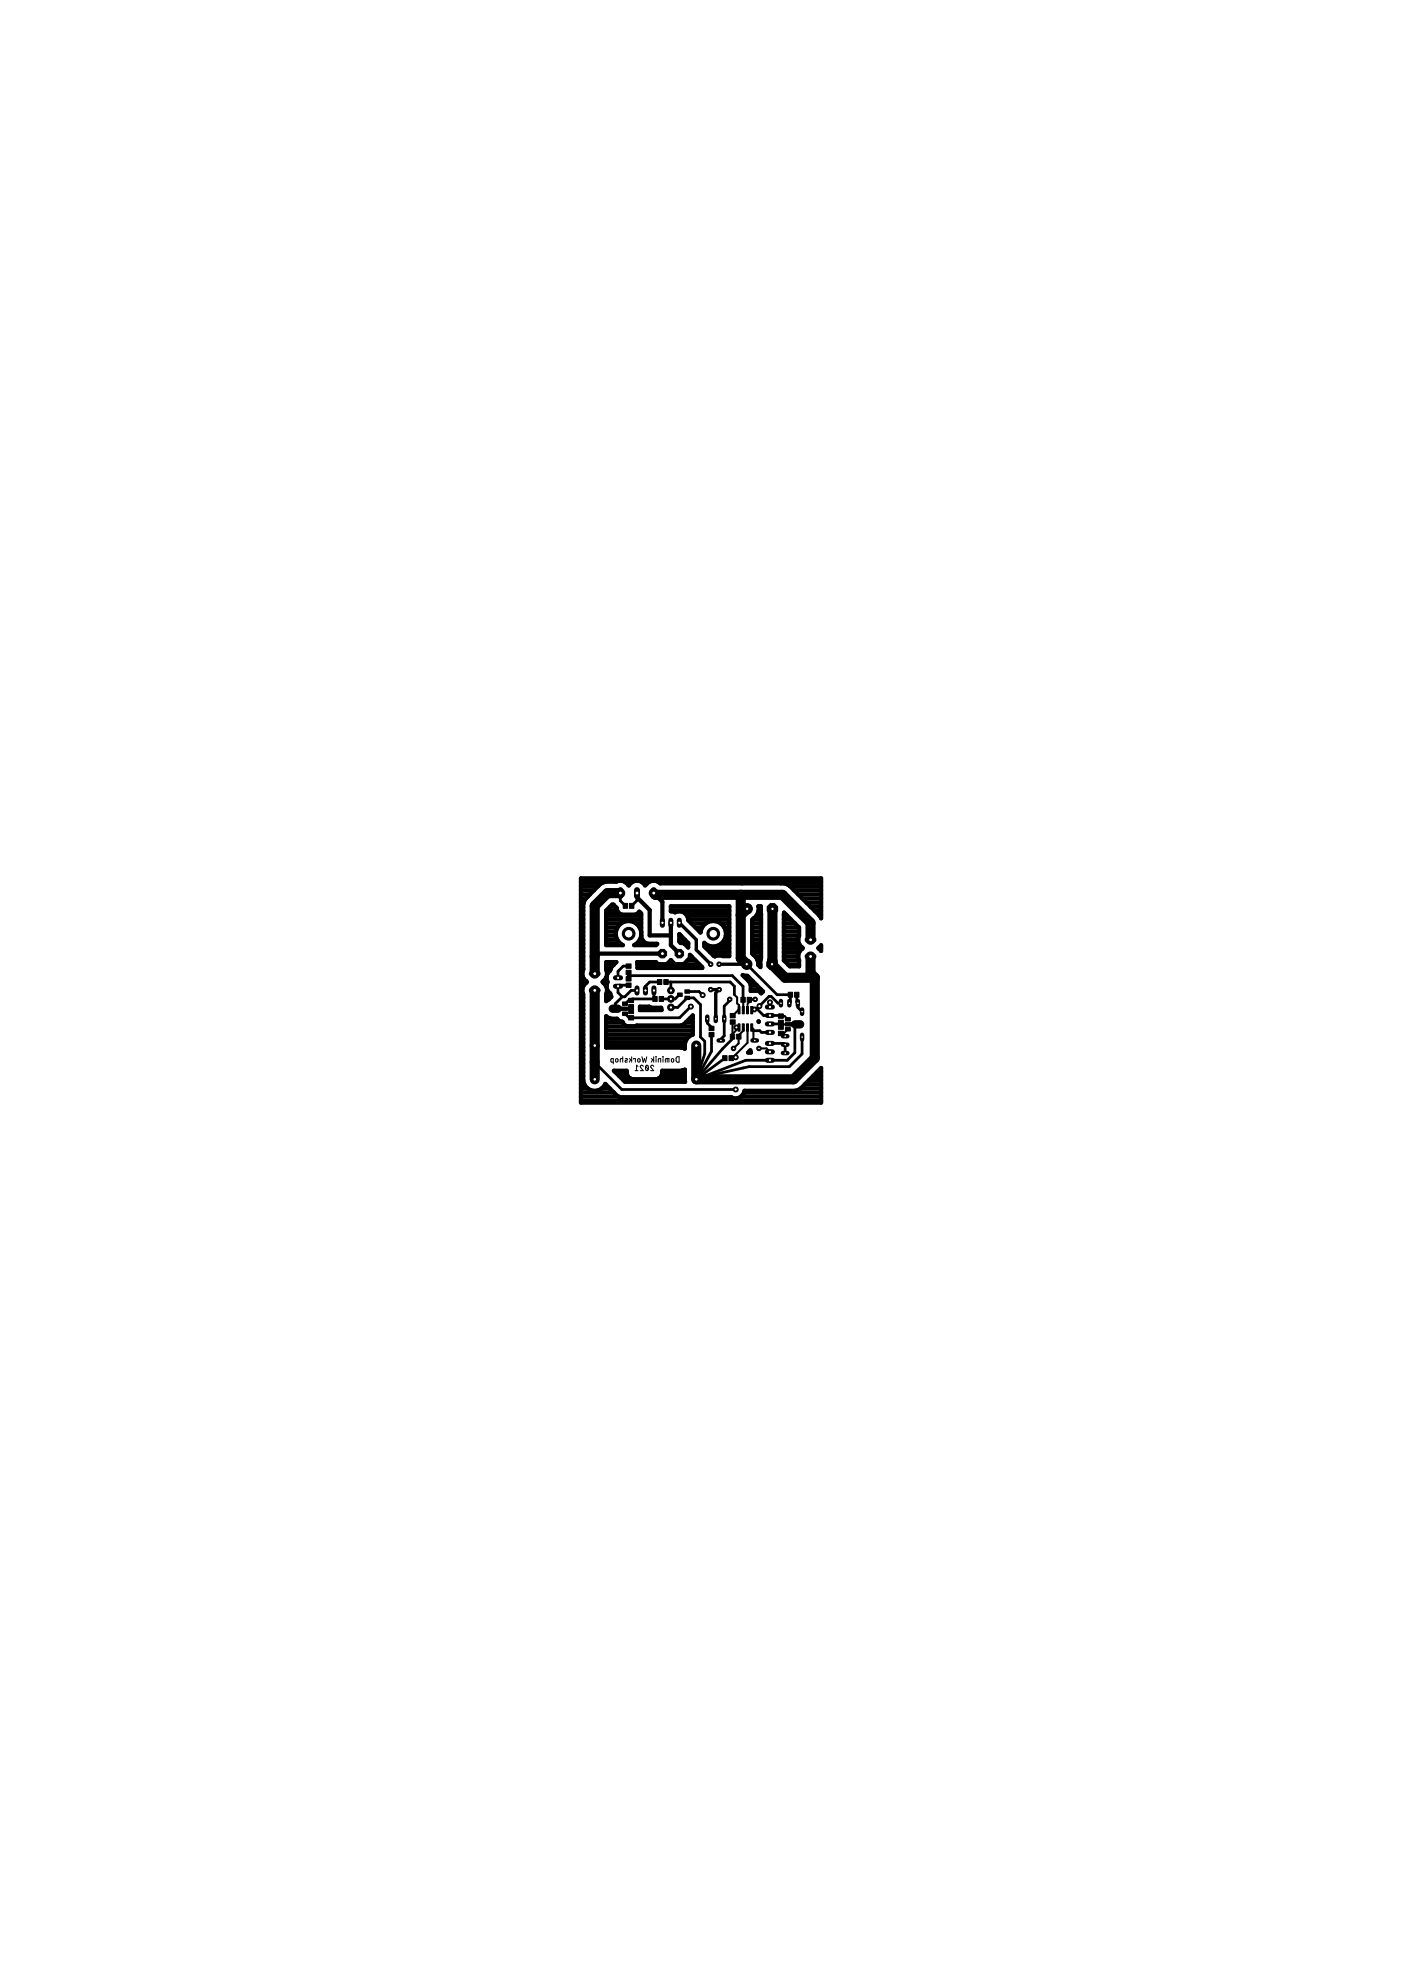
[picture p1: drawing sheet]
<svg xmlns="http://www.w3.org/2000/svg" width="420mm" height="594mm" viewBox="0 0 420 594" stroke-linecap="round" stroke-linejoin="round" font-family="sans-serif">
<g fill="none" stroke="#000" stroke-width=".3">
<path d="M183.9 318.5l-.7-.1 .1-.9h.6v1.6M184.7 317.6h.5l.1 .6a.36 .36 0 0 1-.3 .3 .36 .36 0 0 1-.4-.3zM186.8 317.5l-.7 .1-.1 .9M186.8 316.9v1.6M187.5 317.5h.5l.2 .2-.6 .4-.1 .3 .7 .1M188.7 317.5l.7 .5M189.1 317.8l-.4 .7M189.4 316.9v1.6M190 317.6v-.1h.5v1M191.3 317.6h.6l.1 .6a.36 .36 0 0 1-.4 .3 .36 .36 0 0 1-.4-.3zM191.3 319.8l-.4-.4v1.7M192.5 316.9l.4 1.6 .4-1 .3 1 .4-1.6"/>
<path d="M192.9 319.8a.44 .44 0 0 0-.6-.3 .44 .44 0 0 0-.1 .7l.7 .9h-.9M193.7 319.8l.7 .9M193.8 319.6l.1-.1a.81 .81 0 0 1 .6 .8 .81 .81 0 0 1-.6 .7l-.3-.7zM195.3 317.5l.7 .5M195.7 317.8l-.4 .7M196 319.8a.45 .45 0 0 0-.6-.3 .45 .45 0 0 0-.1 .7l.7 .9h-.9M196 316.9v1.6M196.7 316.9h.1M196.7 317.5v1M197.4 318.5v-.8l.3-.2h.4v1M198.8 316.9h.1M198.8 317.5v1"/>
<path d="M199.5 318.5l.1-.9 .2-.1h.8v1M200.1 317.5v1M201.4 317.6h.6l.1 .6a.36 .36 0 0 1-.4 .3 .36 .36 0 0 1-.4-.3zM202.9 317l.8-.1v1.6h-.7l-.2-.2zM190.5 321.1h.8"/>
</g>
<g fill="#000" stroke="#000" stroke-width=".3">
<path d="M186.9 270.9h1.3v1.5h-1.3zM188.8 270.9h1.3v1.5h-1.3zM187.8 292.9h1.5v1.3h-1.5zM187.8 294.8h1.5v1.3h-1.5zM187.8 289.1h1.5v1.3h-1.5zM187.8 291h1.5v1.3h-1.5zM188.5 299.4h1.5v1.3h-1.5zM195.8 298.8h1.3v1.5h-1.3zM197.2 293.8h1.3v1.4h-1.3zM197.7 298.8h1.3v1.5h-1.3zM199.1 293.8h1.3v1.4h-1.3zM203.2 297.8h1.4v1h-1.4z"/>
<path d="M205.4 298.7h1.4v1.1h-1.4zM205.4 296.8h1.4v1.1h-1.4zM222.2 299.1h1.3v1.5h-1.3zM224.1 299.1h1.3v1.5h-1.3zM236.4 297.6h1.3v1.4h-1.3zM238.3 297.6h1.3v1.4h-1.3zM186.7 300.5h1.5v1h-1.5zM186.7 303.5h1.5v1h-1.5zM186.2 302h2v1h-2zM188.5 301.3h1.5v1.3h-1.5zM188.5 302.7h1.5v1.3h-1.5zM188.5 304.6h1.5v1.3h-1.5z"/>
<path d="M212.6 309.6h1.5v1.3h-1.5zM212.6 307.7h1.5v1.4h-1.5zM216.7 316.6h1.3v1.5h-1.3zM218.6 316.6h1.3v1.5h-1.3zM219 310.1h1.3v1.5h-1.3zM219 305.8h1.5v1.3h-1.5zM219 303.9h1.5v1.3h-1.5zM221.3 307h.6v2.2h-.6zM221.3 301.8h.6v2.2h-.6zM220.9 310.1h1.3v1.5h-1.3zM222.6 307h.6v2.2h-.6zM222.6 301.8h.6v2.2h-.6z"/>
<path d="M223.9 307h.6v2.2h-.6zM223.9 301.8h.6v2.2h-.6zM225.1 307h.6v2.2h-.6zM225.1 301.8h.6v2.2h-.6zM233.4 307.4h1.5v1.3h-1.5zM233.4 309.3h1.5v1.3h-1.5zM233.4 306h1.5v1.3h-1.5zM233.4 304.1h1.5v1.3h-1.5zM235.5 308.2h1.5v1h-1.5zM235.5 305.2h1.5v1h-1.5zM235.5 306.7h2v1h-2z"/>
<circle cx="226.5" cy="299.7" r=".71"/>
</g>
<g fill="#000" stroke="#000" stroke-width=".3">
<path d="M183.1 301.6l2.2-.2a1.1 1.1 0 0 1 1.1 1.1 1.1 1.1 0 0 1-1.1 1.1h-1.5a1.1 1.1 0 0 1-1.1-.8 1.1 1.1 0 0 1 .4-1.2z" fill-rule="evenodd"/>
<path d="M237.8 306.3l2.2-.2a1.1 1.1 0 0 1 1 1.1 1.1 1.1 0 0 1-1 1.1h-1.6a1.1 1.1 0 0 1-1-.8 1.1 1.1 0 0 1 .4-1.2z" fill-rule="evenodd"/>
</g>
<g fill="none" stroke="#000" stroke-width=".61">
<path d="M178.4 297h1.3M188.5 291.6l.3 .4M220.2 298.3l.9 .8v1.8l.5 .6v1.4h-.2l-1.7 1.7M222.8 299.8l.1 3.1M224.7 299.8l.1 .7M226.5 299.7h-.9l-.9 .8M184.4 302.3h.3M184.5 302.5h4.2M187.4 304h.1M188.7 305.2h.6M188.7 302.5l.6 .6M189.3 300h-.9l-1 1"/>
<path d="M189.3 301.9l-.6 .6M219.7 306.5v5.1M220.8 308.1l.5 .3M221.6 310.9l-.1 2-1.5 1.5M221.6 308.1l-1.9 2M222.9 309.1l-1.3 1.3M224.2 308.1v4.6l-4.7 4.6h-.2l.2-.2h1.1M225.4 308.1l.6 .5v3l.3 .4M226.2 302.7l-.8 .2M227.6 314.4h2.3l1 1M234.2 304.7h1.1l1 1M234.4 309.7l-.2 .2"/>
<path d="M236.3 308.7l-1.2 1.2h-1.2M236.5 307.2h-1.5l-.8 .8M239.2 307.2l-.6 .5M208.8 322.4v1.3M208.8 323.7h.7M209.5 322.9l-.7 .8"/>
</g>
<g fill="none" stroke="#000" stroke-width=".83">
<path d="M186 267.8v2.3l1.6 1.6M191 267.8v2.3l-1.6 1.6M178.4 297h.6M178.4 292h.1M186.6 298.9l-2.1 2.1v1.5M188.5 292.6h31.1l3.2 3.2v4M188.5 291.6v1.9M188.5 295.4l.3 .4M188.5 295.4l-.3 .4M188.5 295.4h-2.8l-.4 .4v1.9l1.3 1.2M188.5 289.7h-1.6l-1.6 1.6v1.9M191 297h-1.7l-1.9 1.9h-.8"/>
<path d="M196.1 297v2.3l.3 .3h-6.7l-.4 .4M197.8 294.5h-3l-1.2 1.3v1.2M199.7 294.5h19.3l1.2 1.3v2.5M201.2 294.5v2.5M203.9 298.3l-1.4 1.3h-4.2M206.1 297.3h3.5l1.1 1.1M215.7 296.8l-1 1M223.9 289.2l9.1 9.1h4v2.2l-.3 .3M239 298.3v2.2l.3 .3v1.3l1.2 1.3M178.4 318.6l8.1 8.1h34.1M201.2 302.1h2l2.9-2.8h1.9l2.1 2v9.7l1.2 1.3v3.8l-2.5 7.6M207.2 301.9l-3.4 3.3h-15.1l-1.2-1.2"/>
<path d="M212.1 305.5v1.3l1.3 1.3v.3M213.4 310.3v5l-4.6 8.4M217.4 317.3l-8.6 6.4M218.8 300.1l-1.6 1.6v8.9l-1.4 1.4M219.7 311.6l-3 2.9-7.9 9.2M226 309.1h1.9l.5 .5h2.5M227 302.5l2 2h5M230.9 312.9h4.2l.4 .4v2.5M230.9 300.6v1.4M233.9 304.4l.3 .3M234.2 300.8h-.9l-2-2h-.7l-3.9 3.9h-.5M234.2 306.6v.6l-3.3-.1"/>
<path d="M234.2 309.7l1 1h.3l-.9-.8h-.7M238 307.1l-1.5 .1M239.2 307.2l-.8 .8v7.7l-2.3 2.3h-12.4l-14.9 5.7M240.5 311v5.1l-3.8 3.8h-12l-15.5 3.4M208.8 323.7h.7"/>
</g>
<path d="M218.8 299.7v.4M213.4 310.3v.3M221.6 310.4v.5M222.9 308.1v1M224.8 300.5l-.6 .6v1.8" fill="none" stroke="#000" stroke-width=".51"/>
<path d="M186 267.8h-3.8l-3.8 3.9v20.3M196 267.8l.6 .6h38.1l8.4 8.4v5M222.1 268.4v19l1.8 1.8M224 272.5l-1.9 1.9M231.6 272.5v16.9l3.9 3.8h8.8M178.4 297v26.7M231.6 288.1l-.1 1.1M243.1 286.8v5.1l1.2 1.3v24.1l-6.3 6.4h-29.2v-10.2" fill="none" stroke="#000" stroke-width="3"/>
<g fill="none" stroke="#000" stroke-width="1.3">
<path d="M174.2 279.4h.7M174.2 278.1h.7M174.2 276.9h.7M174.2 275.7h.7M174.2 274.4h.7M174.2 273.2h.7M174.2 271.9h.7M174.2 270.7h.8M174.2 269.5h1.5M174.2 268.2h2.7M174.2 267h4M174.2 265.7h5.2"/>
<path d="M174.2 264.5h7.1M176.2 268.9h.1M181.8 279.4h2.9M181.8 278.1h3.4M181.8 276.9h4.5M181.8 275.7h10.5M181.8 274.4h10.5M181.8 273.2h3.4M182.9 271.9h1.7M187.5 264.5h2.1M189.5 271.6l-.1 .1M190.7 276.9h1.6"/>
<path d="M191 267.8v1.3l3.8 3.8v7.6h6.4M191.8 278.1h.5M192.3 279.4h.1M192.3 279.5a3.8 3.8 0 0 0-4.3-3.3 3.8 3.8 0 0 0-3.3 4.3M192.4 264.5h2.2M196.6 268.4l2 2v6.3M197.4 264.5h48.9M201.2 276.7v6.7l2.5 2.6M201.2 273.2h17.5M201.2 271.9h17.5M205.9 274.4h12.8M206.4 275.7h12.3"/>
<path d="M207.3 276.9h4.4M208.5 278.1h2.1M209.8 279.4h.3M216.1 276.9h2.6M217.2 278.1h1.5M217.7 279.4h1M225.6 279.4h2.6M225.6 278.1h2.6M225.6 276.9h2.6M225.8 275.7h2.4M227 274.4h1.2M227.4 271.8h.8v15.6l-.2 .3v2.3l-.6-.6a3.9 3.9 0 0 0-1.8-3.4v-10.1l.4-.5a3.3 3.3 0 0 0 1.4-3.6z"/>
<path d="M227.5 273.2h.7M227.5 271.9h.7M235.1 279.4h4.5M235.1 278.1h4.5M235.1 276.9h3.3M235.1 275.7h2M235.1 274.4h.8M236.9 265.7h9.4M238.1 267h8.2M239.4 268.2h6.9M239.6 278.2l-4.5-4.5v14.3l1.8 1.8h2.7v-1.7a2.81 2.81 0 0 1 .9-3.5M239.6 278.2v2.4a2.92 2.92 0 0 0 1.1 3.7"/>
<path d="M240.6 269.5h5.7M241.9 270.7h4.4M243.1 271.9h3.2M244.3 273.2h2M245.6 274.4h.7M174.2 280.6h.7M174.2 283.1h.7M174.2 294.2h1.5M174.2 286.8h.7M174.2 299.1h.7M174.2 297.9h.6M174.2 296.7h.4"/>
<path d="M174.2 295.4h.9M174.2 293h.6M174.2 291.7h.4M174.2 290.5h.7M174.2 289.3h.7M174.2 288h.7M174.2 285.5h.7M174.2 284.3h.7M174.2 281.8h.7M175.7 294.2a2.77 2.77 0 0 1-.8-3.4v-19.6l.7-1.7 4.4-4.4a7.1 7.1 0 0 1 5-.8 2.99 2.99 0 0 1 3.6 1.3 2.77 2.77 0 0 1 4.9-.1 2.91 2.91 0 0 1 4.5-.6h37.1l1.7 .7 9 9.1 .5 .7v-12h-72.1v67.3h72.1v-10.4l-6.2 6.1-.8 .5-.8 .2h-15.2l-.2 .7-.9 1M175.7 294.7a2.77 2.77 0 0 0-.8 3.5v25.9a3.5 3.5 0 0 0 3 3 3.5 3.5 0 0 0 3.6-2l3.7 3.6 .8 .3h33.3a2.5 2.5 0 0 0 2.9-.2M175.7 294.7h.1"/>
<path d="M175.7 294.2l.3 .3-.3 .2M181.6 295.4h.3M181.8 280.6h2.9M181.8 283.1h4.4M181.8 288.5h3l-1.4 1.5-.4 1-1 1.4zM181.8 299.1h1.3M181.8 290.5h1.4M181.8 289.3h2.3M181.8 281.8h3.3M181.9 297.9h1.1M181.9 293h.1M181.9 292.9v.7a1.46 1.46 0 0 1 0 1.8v.7l-.4-.8-.8-.8 .8-.8z"/>
<path d="M182 296.6l1 1.3 .3 1-1.5 1.3zM182 296.7h.1M182 291.7h.4M182.1 294.2l-1.1 .1M184.7 280.5l.3 1 1.2 1.6M186.2 283.1l.6 .3h-5v-10.3l1.8-1.8h.4l1 1.1a1.87 1.87 0 0 0 1.5 1.9h4l.7-.3 .5-.6 .6 .5v7.1l.4 1 .7 .7 1 .4M190.2 283.4l.6-.3h6.3l-.4 .3zM191.1 288.5h5.6l.6 .7h2.7l1.2-1.3 1.2 1.3h2.6l1.9-1.9v-1l3.7 3.7v.3h-19.4zM191.2 289.3h18.6M191.9 281.8h.7M192.3 280.6l-.8 1.8-.7 .7M198.6 286h-19.4l-.8 .9"/>
<path d="M201.1 288h.2M203.7 280.6h.5M203.7 280.1l2.7 2.7v1.4l-1.4-1.4h-.8l-.5-.4zM203.7 281.8h1.7M205.3 283.1h1.1M206.2 288h2.4M206.9 286.8h.4M211.2 283.1h.3M211.5 283.1a3.8 3.8 0 0 0 4.7 0M211.5 283.1l-.3-.4v1.1l3.2 3M211.7 284.3h7M212.9 285.5h5.8"/>
<path d="M214.4 286.8h.1M216.2 283.1a3.8 3.8 0 0 0-.5-6.4 3.8 3.8 0 0 0-5.6 3l-3.7-3.7a2.65 2.65 0 0 0-3.9-2.4l-1.3-.3v-1.5h17.5v14.9l-4.1-.1-.2 .2M216.2 283.1h2.5M217.2 281.8h1.5M217.7 280.6h1M222.7 292.4l1.4 .2 4.7 4.7-.5 .6-.8-.8-2.4 .1v-1.8l-.3-.9zM223.2 293h1.3M224.5 294.2h1.2M225.1 296.7h3.1M225.1 295.4h1.8M225.6 280.6h2.6M225.6 283.1h2.6"/>
<path d="M225.6 285.5h2.6M225.6 284.3h2.6M225.6 281.8h2.6M226.5 286.8h1.7M227.2 288h.8M227.4 289.3h.6M235.1 280.6h4.5M235.1 283.1h4.6M235.1 286.8h4.3M235.1 285.5h4.6M235.1 284.3h5.6M235.1 281.8h4.3"/>
<path d="M235.1 288h4.5M236.3 289.3h3.3M240.5 284.6h.1M240.7 284.3l-.2 .3M245.5 284.3h.8M245.7 284.1h.1M246.3 283.5v1.7l-.9-.9zM174.2 302.9h.7M174.2 319h.7M174.2 317.7h.7M174.2 316.5h.7M174.2 315.2h.7"/>
<path d="M174.2 314h.7M174.2 312.8h.7M174.2 311.5h.7M174.2 310.3h.7M174.2 309.1h.7M174.2 307.8h.7M174.2 306.6h.7M174.2 305.4h.7M174.2 304.1h.7M174.2 301.6h.7M174.2 300.4h.7M181.8 304.7a3.7 3.7 0 0 0 3.3 .9l.5 .5 1 .3a2.2 2.2 0 0 0 1.5 1.4h2.3l.6-.3h13.3l.8-.3 2.7-2.7v5.8a3.5 3.5 0 0 0-2.4 4.2l-.9-.3h-22.7z"/>
<path d="M181.8 314h23.6M181.8 312.8h23.7M181.8 311.5h24.2M181.8 310.3h25.8M181.8 309.1h26M181.8 307.8h26M181.8 306.6h5M181.8 305.4h1M191.9 301.9h2.7l.8 .3h2.9l.1 .7h-6.5zM205.4 314.5h.1M205.7 306.6h2.1M206.9 305.4h.9"/>
<path d="M224.7 315.2h.3M225 315l.2 .7h-.9zM227.5 306.3v.1zM174.2 330.1h72.1M174.2 328.9h11.4M174.2 327.6h9.9M174.2 326.4h2M174.2 325.1h1M174.2 323.9h.7M174.2 322.7h.7M174.2 321.4h.7M174.2 320.2h.7"/>
<path d="M180.5 326.4h2.4M181.5 325.1h.1M184.4 321.4h3.5M185.7 322.7h2.5M186.9 323.9h18.5M188.2 322.7l.6 .6 .9 .3h7.2l.8-.2 .7-.7M198.4 322.7h7M198.6 321.4h6.8M205.4 320.8l-.9 .3h-5.9l-.2 1.6M205.4 320.8h.1M205.4 320.8l.1 3.6h-18.1l-3.3-3.3h3.8l.3 1.6M222.2 328.9h24.1"/>
<path d="M223.1 327.6h23.2M240.2 326.4h6.1M241.4 325.1h4.9M242.6 323.9h3.7M243.9 322.7h2.4M245.1 321.4h1.2"/>
</g>
<path d="M203.7 276.7l5.1 5.1v3l4.3 4.4M213.1 296.8h2.6M214.7 297.8v7.7M215.7 289.2h8.2" fill="none" stroke="#000" stroke-width="1"/>
<path d="M186 267.8h.1" fill="none" stroke="#000" stroke-width="2.5"/>
<circle cx="226.5" cy="299.7" r=".4" fill="#fff" stroke="#000" stroke-width=".3"/>
<circle cx="218.8" cy="299.7" r=".71" fill="#000" stroke="#000" stroke-width=".3"/>
<circle cx="218.9" cy="299.7" r=".4" fill="#fff" stroke="#000" stroke-width=".3"/>
<circle cx="220" cy="314.4" r=".71" fill="#000" stroke="#000" stroke-width=".3"/>
<circle cx="220" cy="314.4" r=".4" fill="#fff" stroke="#000" stroke-width=".3"/>
<circle cx="227.6" cy="314.4" r=".71" fill="#000" stroke="#000" stroke-width=".3"/>
<circle cx="227.6" cy="314.4" r=".4" fill="#fff" stroke="#000" stroke-width=".3"/>
<circle cx="213.1" cy="289.2" r=".71" fill="#000" stroke="#000" stroke-width=".3"/>
<circle cx="213.1" cy="289.2" r=".4" fill="#fff" stroke="#000" stroke-width=".3"/>
<circle cx="213.1" cy="296.8" r=".71" fill="#000" stroke="#000" stroke-width=".3"/>
<circle cx="213.1" cy="296.8" r=".4" fill="#fff" stroke="#000" stroke-width=".3"/>
<circle cx="215.7" cy="289.2" r=".71" fill="#000" stroke="#000" stroke-width=".3"/>
<circle cx="215.7" cy="289.2" r=".4" fill="#fff" stroke="#000" stroke-width=".3"/>
<circle cx="215.7" cy="296.8" r=".71" fill="#000" stroke="#000" stroke-width=".3"/>
<circle cx="215.7" cy="296.8" r=".4" fill="#fff" stroke="#000" stroke-width=".3"/>
<path d="M214.7 304.9v1.3" fill="none" stroke="#000" stroke-width="1.3"/>
<circle cx="214.7" cy="305.5" r=".4" fill="#fff" stroke="#000" stroke-width=".3"/>
<path d="M212.1 304.9v1.3" fill="none" stroke="#000" stroke-width="1.3"/>
<circle cx="212.1" cy="305.5" r=".4" fill="#fff" stroke="#000" stroke-width=".3"/>
<path d="M217.2 304.9v1.3" fill="none" stroke="#000" stroke-width="1.3"/>
<circle cx="217.2" cy="305.5" r=".4" fill="#fff" stroke="#000" stroke-width=".3"/>
<circle cx="208.8" cy="323.7" r=".89" fill="#000" stroke="#000" stroke-width=".3"/>
<circle cx="208.8" cy="323.7" r=".55" fill="#fff" stroke="#000" stroke-width=".3"/>
<circle cx="178.4" cy="323.7" r=".89" fill="#000" stroke="#000" stroke-width=".3"/>
<circle cx="178.4" cy="323.7" r=".55" fill="#fff" stroke="#000" stroke-width=".3"/>
<path d="M203.7 276v1.5" fill="none" stroke="#000" stroke-width="1.5"/>
<circle cx="203.8" cy="276.7" r=".51" fill="#fff" stroke="#000" stroke-width=".3"/>
<path d="M201.2 276v1.5" fill="none" stroke="#000" stroke-width="1.5"/>
<circle cx="201.2" cy="276.7" r=".51" fill="#fff" stroke="#000" stroke-width=".3"/>
<path d="M198.6 276v1.5" fill="none" stroke="#000" stroke-width="1.5"/>
<circle cx="198.7" cy="276.7" r=".51" fill="#fff" stroke="#000" stroke-width=".3"/>
<path d="M186 266.9v1.8" fill="none" stroke="#000" stroke-width="1.8"/>
<circle cx="186.1" cy="267.8" r=".59" fill="#fff" stroke="#000" stroke-width=".3"/>
<path d="M191 266.9v1.8" fill="none" stroke="#000" stroke-width="1.8"/>
<circle cx="191.1" cy="267.8" r=".59" fill="#fff" stroke="#000" stroke-width=".3"/>
<path d="M196 266.9v1.8" fill="none" stroke="#000" stroke-width="1.8"/>
<circle cx="196.1" cy="267.8" r=".59" fill="#fff" stroke="#000" stroke-width=".3"/>
<circle cx="208.8" cy="313.5" r=".89" fill="#000" stroke="#000" stroke-width=".3"/>
<circle cx="208.8" cy="313.5" r=".55" fill="#fff" stroke="#000" stroke-width=".3"/>
<circle cx="178.4" cy="313.5" r=".89" fill="#000" stroke="#000" stroke-width=".3"/>
<circle cx="178.4" cy="313.5" r=".55" fill="#fff" stroke="#000" stroke-width=".3"/>
<path d="M225.7 312h1.3" fill="none" stroke="#000" stroke-width="1.3"/>
<circle cx="226.4" cy="312" r=".4" fill="#fff" stroke="#000" stroke-width=".3"/>
<path d="M215.5 312h1.3" fill="none" stroke="#000" stroke-width="1.3"/>
<circle cx="216.2" cy="312" r=".4" fill="#fff" stroke="#000" stroke-width=".3"/>
<path d="M177.5 297h1.7" fill="none" stroke="#000" stroke-width="1.8"/>
<circle cx="178.4" cy="297" r=".59" fill="#fff" stroke="#000" stroke-width=".3"/>
<path d="M177.5 292h1.7" fill="none" stroke="#000" stroke-width="1.8"/>
<circle cx="178.4" cy="292" r=".59" fill="#fff" stroke="#000" stroke-width=".3"/>
<path d="M242.2 281.8h1.8" fill="none" stroke="#000" stroke-width="1.8"/>
<circle cx="243.1" cy="281.8" r=".59" fill="#fff" stroke="#000" stroke-width=".3"/>
<path d="M242.2 286.8h1.8" fill="none" stroke="#000" stroke-width="1.8"/>
<circle cx="243.1" cy="286.8" r=".59" fill="#fff" stroke="#000" stroke-width=".3"/>
<path d="M230.1 318h1.5" fill="none" stroke="#000" stroke-width="1.5"/>
<circle cx="230.9" cy="318" r=".51" fill="#fff" stroke="#000" stroke-width=".3"/>
<path d="M230.1 315.4h1.5" fill="none" stroke="#000" stroke-width="1.5"/>
<circle cx="230.9" cy="315.4" r=".51" fill="#fff" stroke="#000" stroke-width=".3"/>
<path d="M230.1 312.9h1.5" fill="none" stroke="#000" stroke-width="1.5"/>
<circle cx="230.9" cy="312.9" r=".51" fill="#fff" stroke="#000" stroke-width=".3"/>
<path d="M191 296.3v1.5" fill="none" stroke="#000" stroke-width="1.5"/>
<circle cx="191.1" cy="297" r=".51" fill="#fff" stroke="#000" stroke-width=".3"/>
<path d="M193.6 296.3v1.5" fill="none" stroke="#000" stroke-width="1.5"/>
<circle cx="193.6" cy="297" r=".51" fill="#fff" stroke="#000" stroke-width=".3"/>
<path d="M196.1 296.3v1.5" fill="none" stroke="#000" stroke-width="1.5"/>
<circle cx="196.1" cy="297" r=".51" fill="#fff" stroke="#000" stroke-width=".3"/>
<path d="M236.7 300.2v1.3" fill="none" stroke="#000" stroke-width="1.3"/>
<circle cx="236.7" cy="300.8" r=".4" fill="#fff" stroke="#000" stroke-width=".3"/>
<path d="M234.2 300.2v1.3" fill="none" stroke="#000" stroke-width="1.3"/>
<circle cx="234.2" cy="300.8" r=".4" fill="#fff" stroke="#000" stroke-width=".3"/>
<path d="M239.3 300.2v1.3" fill="none" stroke="#000" stroke-width="1.3"/>
<circle cx="239.3" cy="300.8" r=".4" fill="#fff" stroke="#000" stroke-width=".3"/>
<circle cx="226.2" cy="302.7" r=".78" fill="#000" stroke="#000" stroke-width=".3"/>
<circle cx="226.3" cy="302.7" r=".47" fill="#fff" stroke="#000" stroke-width=".3"/>
<circle cx="220.8" cy="308.1" r=".78" fill="#000" stroke="#000" stroke-width=".3"/>
<circle cx="220.9" cy="308.1" r=".47" fill="#fff" stroke="#000" stroke-width=".3"/>
<path d="M240.5 302.7v1.3" fill="none" stroke="#000" stroke-width="1.3"/>
<circle cx="240.6" cy="303.4" r=".4" fill="#fff" stroke="#000" stroke-width=".3"/>
<path d="M240.5 310.3v1.4" fill="none" stroke="#000" stroke-width="1.3"/>
<circle cx="240.6" cy="311" r=".4" fill="#fff" stroke="#000" stroke-width=".3"/>
<circle cx="231.6" cy="272.5" r="1.7" fill="#000" stroke="#000" stroke-width=".3"/>
<circle cx="231.7" cy="272.5" r=".51" fill="#fff" stroke="#000" stroke-width=".3"/>
<circle cx="224.1" cy="272.5" r="1.57" fill="#000" stroke="#000" stroke-width=".3"/>
<circle cx="224.1" cy="272.5" r=".51" fill="#fff" stroke="#000" stroke-width=".3"/>
<circle cx="231.5" cy="289.2" r="1.7" fill="#000" stroke="#000" stroke-width=".3"/>
<circle cx="231.5" cy="289.2" r=".51" fill="#fff" stroke="#000" stroke-width=".3"/>
<circle cx="223.9" cy="289.2" r="1.57" fill="#000" stroke="#000" stroke-width=".3"/>
<circle cx="223.9" cy="289.2" r=".51" fill="#fff" stroke="#000" stroke-width=".3"/>
<circle cx="213.9" cy="280" r="1.91" fill="#000" stroke="#000" stroke-width=".3"/>
<circle cx="213.9" cy="280" r="1.27" fill="#fff" stroke="#000" stroke-width=".3"/>
<circle cx="188.5" cy="280" r="1.91" fill="#000" stroke="#000" stroke-width=".3"/>
<circle cx="188.5" cy="280" r="1.27" fill="#fff" stroke="#000" stroke-width=".3"/>
<circle cx="201.2" cy="297" r=".99" fill="#000" stroke="#000" stroke-width=".3"/>
<circle cx="201.2" cy="297" r=".51" fill="#fff" stroke="#000" stroke-width=".3"/>
<circle cx="201.2" cy="299.6" r=".99" fill="#000" stroke="#000" stroke-width=".3"/>
<circle cx="201.2" cy="299.6" r=".51" fill="#fff" stroke="#000" stroke-width=".3"/>
<circle cx="201.2" cy="302.1" r=".99" fill="#000" stroke="#000" stroke-width=".3"/>
<circle cx="201.2" cy="302.1" r=".51" fill="#fff" stroke="#000" stroke-width=".3"/>
<circle cx="203.7" cy="286" r="1.38" fill="#000" stroke="#000" stroke-width=".3"/>
<circle cx="203.8" cy="286" r=".59" fill="#fff" stroke="#000" stroke-width=".3"/>
<circle cx="198.6" cy="286" r="1.38" fill="#000" stroke="#000" stroke-width=".3"/>
<circle cx="198.7" cy="286" r=".59" fill="#fff" stroke="#000" stroke-width=".3"/>
<path d="M184.6 293.2h1.5" fill="none" stroke="#000" stroke-width="1.5"/>
<circle cx="185.4" cy="293.2" r=".51" fill="#fff" stroke="#000" stroke-width=".3"/>
<path d="M184.6 295.8h1.5" fill="none" stroke="#000" stroke-width="1.5"/>
<circle cx="185.4" cy="295.8" r=".51" fill="#fff" stroke="#000" stroke-width=".3"/>
<path d="M234.8 310.7h1.3" fill="none" stroke="#000" stroke-width="1.3"/>
<circle cx="235.5" cy="310.7" r=".4" fill="#fff" stroke="#000" stroke-width=".3"/>
<path d="M234.8 315.8h1.3" fill="none" stroke="#000" stroke-width="1.3"/>
<circle cx="235.5" cy="315.8" r=".4" fill="#fff" stroke="#000" stroke-width=".3"/>
<path d="M234.8 313.3h1.3" fill="none" stroke="#000" stroke-width="1.3"/>
<circle cx="235.5" cy="313.3" r=".4" fill="#fff" stroke="#000" stroke-width=".3"/>
<path d="M230.1 309.6h1.5" fill="none" stroke="#000" stroke-width="1.5"/>
<circle cx="230.9" cy="309.6" r=".51" fill="#fff" stroke="#000" stroke-width=".3"/>
<path d="M230.1 307.1h1.5" fill="none" stroke="#000" stroke-width="1.5"/>
<circle cx="230.9" cy="307.1" r=".51" fill="#fff" stroke="#000" stroke-width=".3"/>
<path d="M230.1 304.5h1.5" fill="none" stroke="#000" stroke-width="1.5"/>
<circle cx="230.9" cy="304.5" r=".51" fill="#fff" stroke="#000" stroke-width=".3"/>
<path d="M230.1 302h1.5" fill="none" stroke="#000" stroke-width="1.5"/>
<circle cx="230.9" cy="302" r=".51" fill="#fff" stroke="#000" stroke-width=".3"/>
<circle cx="207.2" cy="301.9" r=".74" fill="#000" stroke="#000" stroke-width=".3"/>
<circle cx="207.2" cy="301.9" r=".51" fill="#fff" stroke="#000" stroke-width=".3"/>
<circle cx="227.8" cy="301.7" r=".74" fill="#000" stroke="#000" stroke-width=".3"/>
<circle cx="227.8" cy="301.7" r=".51" fill="#fff" stroke="#000" stroke-width=".3"/>
<circle cx="220.6" cy="317.1" r=".74" fill="#000" stroke="#000" stroke-width=".3"/>
<circle cx="220.6" cy="317.1" r=".51" fill="#fff" stroke="#000" stroke-width=".3"/>
<circle cx="220.6" cy="326.7" r=".74" fill="#000" stroke="#000" stroke-width=".3"/>
<circle cx="220.6" cy="326.7" r=".51" fill="#fff" stroke="#000" stroke-width=".3"/>
<circle cx="230.9" cy="300.6" r=".74" fill="#000" stroke="#000" stroke-width=".3"/>
<circle cx="230.9" cy="300.6" r=".51" fill="#fff" stroke="#000" stroke-width=".3"/>
<circle cx="210.7" cy="298.4" r=".74" fill="#000" stroke="#000" stroke-width=".3"/>
<circle cx="210.7" cy="298.4" r=".51" fill="#fff" stroke="#000" stroke-width=".3"/>
</svg>
